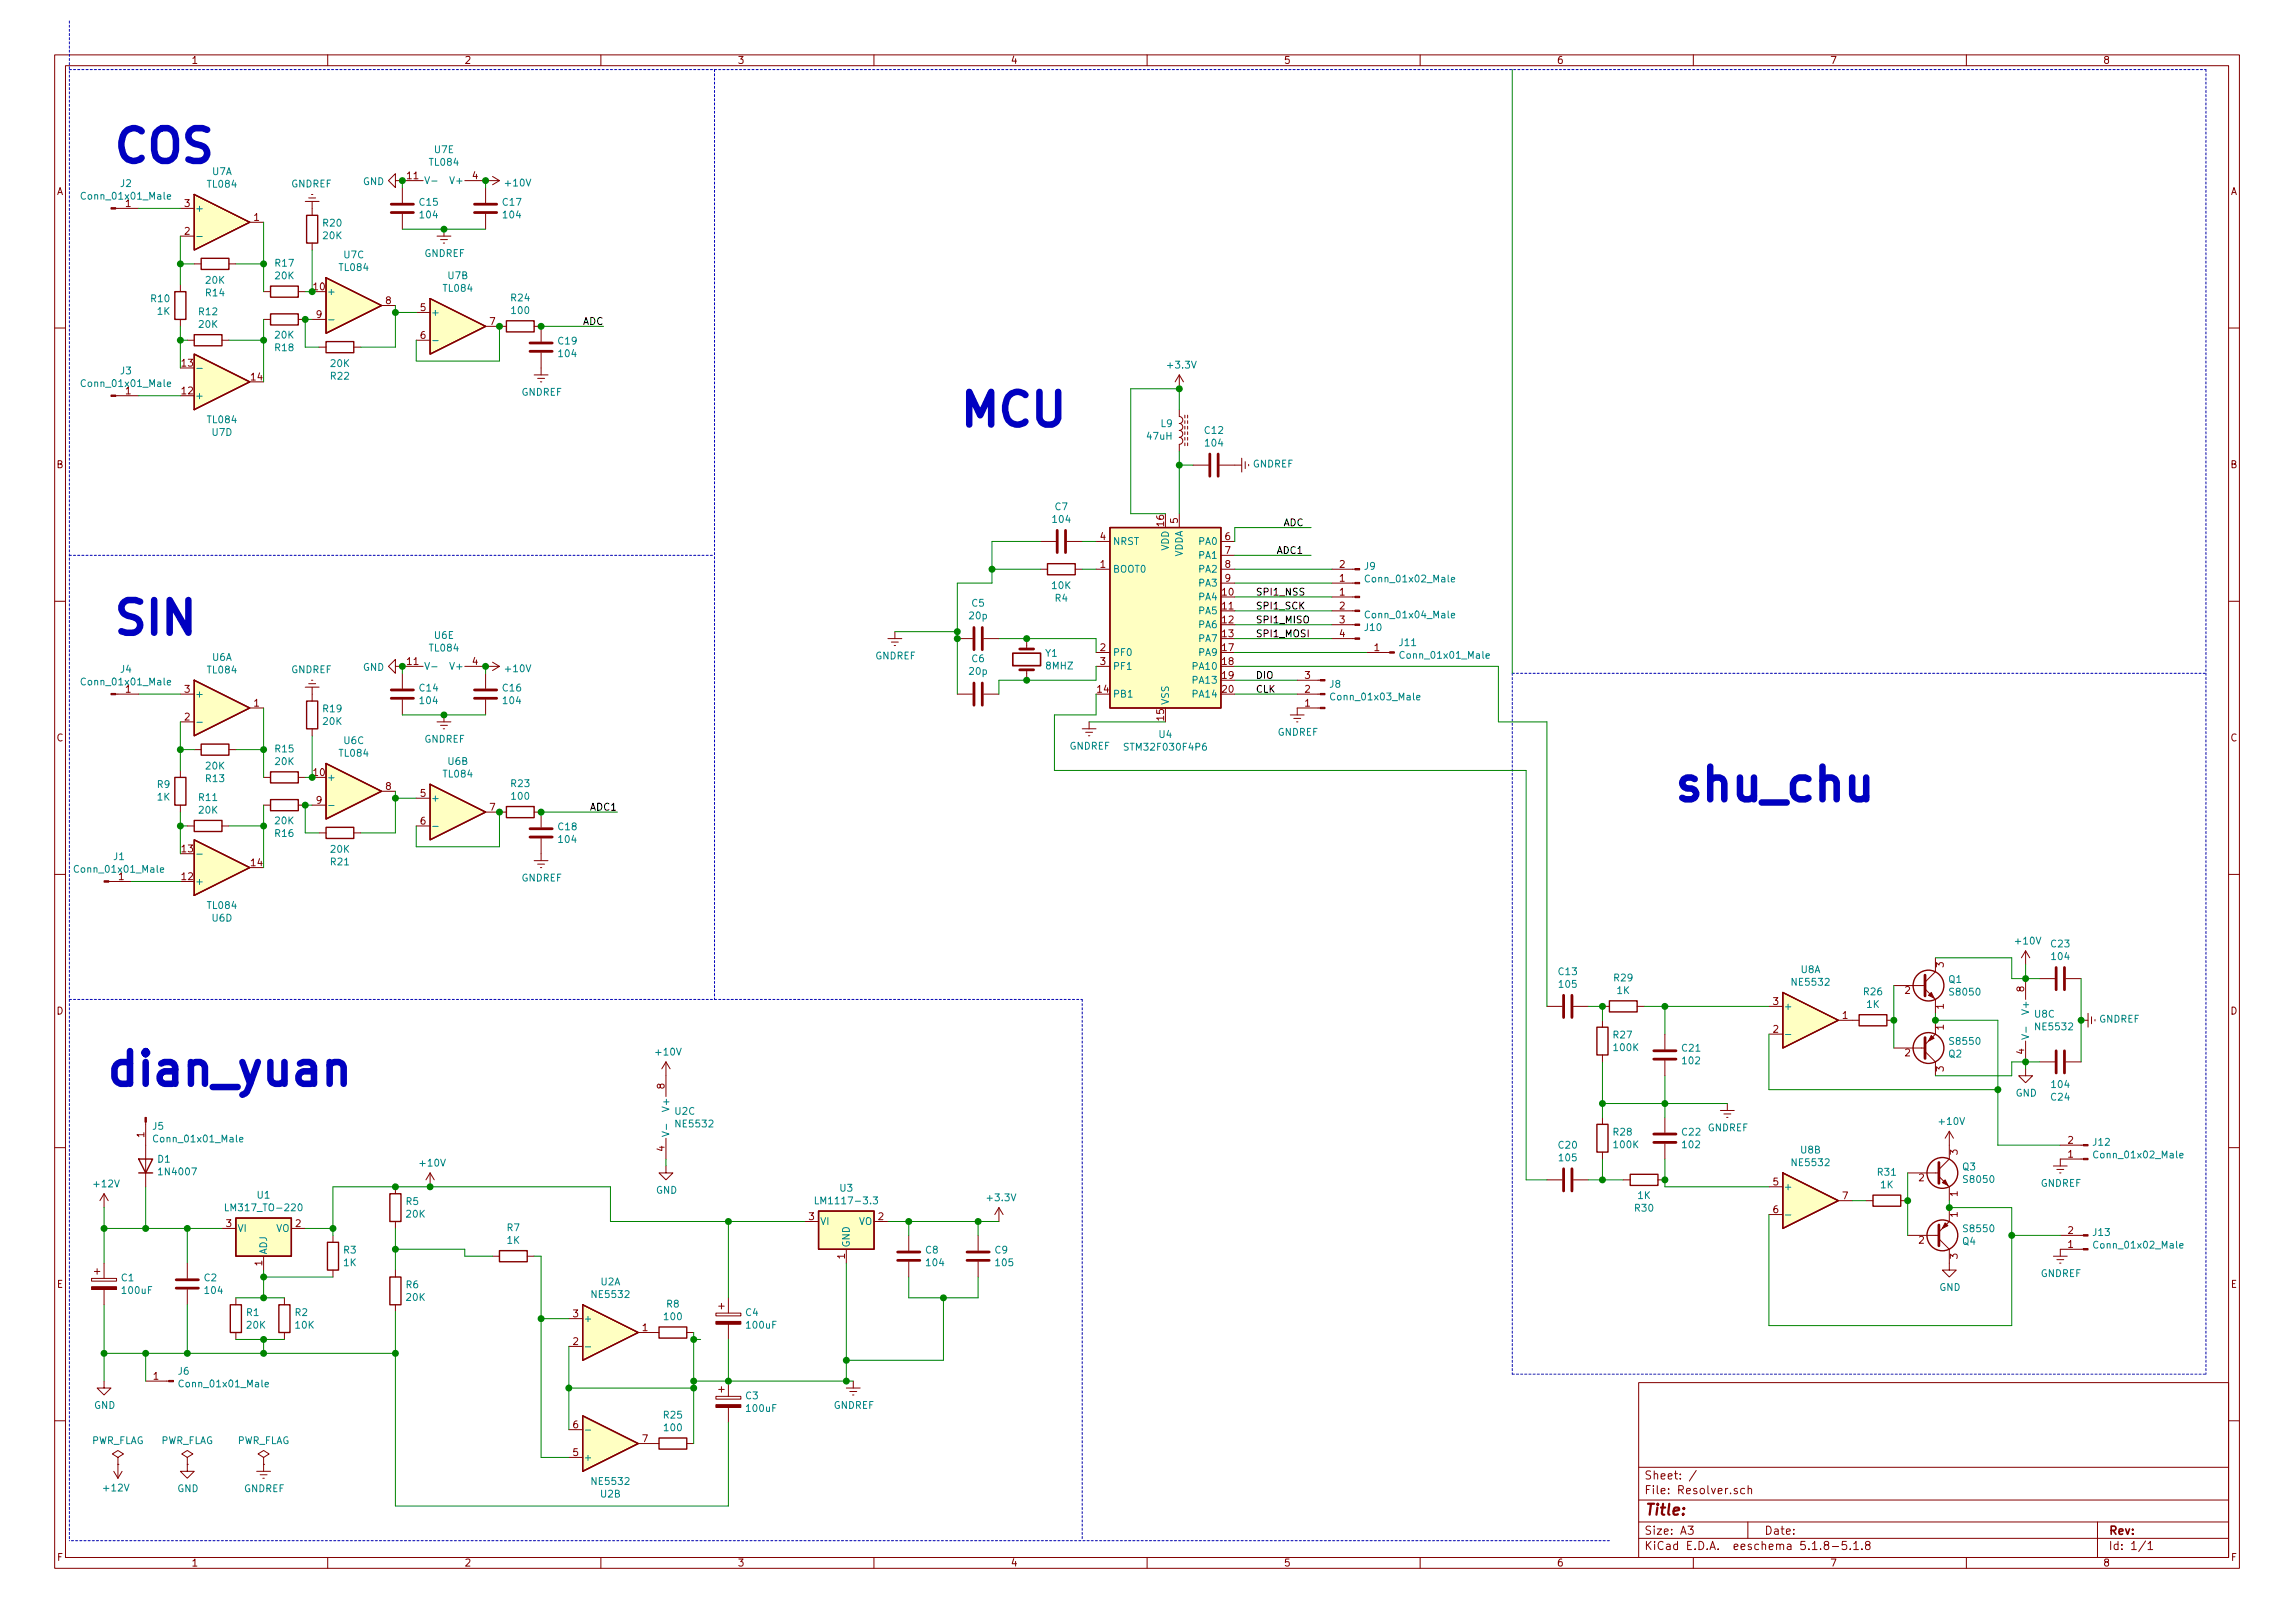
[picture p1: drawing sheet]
<svg xmlns="http://www.w3.org/2000/svg" width="420mm" height="297mm" viewBox="0 0 420 297" stroke-linecap="round" stroke-linejoin="round" font-family="sans-serif">
<defs><g id="words">
<g font-size="8.3" fill="#0000c2">
<text x="20.3" y="29.8">COS</text>
<text x="175.3" y="78">MCU</text>
<text x="20.3" y="116.1">SIN</text>
<text x="306.1" y="146.6">shu_chu</text>
<text x="19" y="198.7">dian_yuan</text>
</g>
<text font-size="2.8" fill="#840000" x="301" y="277.3">Title:</text>
<g font-size="2.1" fill="#840000">
<text x="301" y="273.5">File: Resolver.sch</text>
<text x="301" y="270.8">Sheet: /</text>
<text x="301" y="280.9">Size: A3</text>
<text x="323" y="280.9">Date:</text>
<text x="386" y="280.9">Rev:</text>
<text x="301" y="283.7">KiCad E.D.A. eeschema 5.1.8-5.1.8</text>
<text x="386" y="283.7">Id: 1/1</text>
</g>
<g font-size="1.8" fill="#840000">
<text x="35" y="11.7">1</text>
<text x="85" y="11.7">2</text>
<text x="135" y="11.7">3</text>
<text x="185" y="11.7">4</text>
<text x="235" y="11.7">5</text>
<text x="285" y="11.7">6</text>
<text x="335" y="11.7">7</text>
<text x="385" y="11.7">8</text>
<text x="10.4" y="35.7">A</text>
<text x="74.6" y="32.8">11</text>
<text x="86.5" y="32.8">4</text>
<text x="408.4" y="35.7">A</text>
<text x="23" y="37.9">1</text>
<text x="33.8" y="37.9">3</text>
<text x="46.5" y="40.4">1</text>
<text x="33.8" y="43">2</text>
<text x="57.5" y="53.1">10</text>
<text x="57.9" y="58.2">9</text>
<text x="70.6" y="55.7">8</text>
<text x="77" y="56.9">5</text>
<text x="89.7" y="59.5">7</text>
<text x="77" y="62">6</text>
<text x="33.3" y="67.1">13</text>
<text x="46" y="69.6">14</text>
<text x="23" y="72.2">1</text>
<text x="33.3" y="72.2">12</text>
<text x="10.4" y="85.7">B</text>
<text x="408.4" y="85.7">B</text>
<text x="215.6" y="95.8" transform="rotate(-90 215.6 95.8)">5</text>
<text x="201.4" y="98.8">4</text>
<text x="213.1" y="96.3" transform="rotate(-90 213.1 96.3)">16</text>
<text x="224.3" y="98.8">6</text>
<text x="224.3" y="101.4">7</text>
<text x="201.4" y="103.9">1</text>
<text x="224.3" y="103.9">8</text>
<text x="224.3" y="106.5">9</text>
<text x="245.3" y="106.5">1</text>
<text x="245.3" y="103.9">2</text>
<text x="223.8" y="109">10</text>
<text x="223.8" y="111.5">11</text>
<text x="245.3" y="109">1</text>
<text x="245.3" y="111.5">2</text>
<text x="201.4" y="119.2">2</text>
<text x="223.8" y="114.1">12</text>
<text x="223.8" y="116.6">13</text>
<text x="223.8" y="119.2">17</text>
<text x="245.3" y="114.1">3</text>
<text x="245.3" y="116.6">4</text>
<text x="251.6" y="119.2">1</text>
<text x="74.6" y="121.7">11</text>
<text x="86.5" y="121.7">4</text>
<text x="201.4" y="121.7">3</text>
<text x="223.8" y="121.7">18</text>
<text x="223.8" y="124.2">19</text>
<text x="238.9" y="124.2">3</text>
<text x="23" y="126.8">1</text>
<text x="33.8" y="131.9">2</text>
<text x="33.8" y="126.8">3</text>
<text x="46.5" y="129.3">1</text>
<text x="201" y="126.8">14</text>
<text x="213.1" y="131.8" transform="rotate(-90 213.1 131.8)">15</text>
<text x="223.8" y="126.8">20</text>
<text x="238.9" y="129.3">1</text>
<text x="238.9" y="126.8">2</text>
<text x="10.4" y="135.7">C</text>
<text x="408.4" y="135.7">C</text>
<text x="57.5" y="142">10</text>
<text x="57.9" y="147.1">9</text>
<text x="70.6" y="144.6">8</text>
<text x="77" y="145.8">5</text>
<text x="89.7" y="148.4">7</text>
<text x="33.3" y="156">13</text>
<text x="77" y="150.9">6</text>
<text x="21.7" y="161.1">1</text>
<text x="33.3" y="161.1">12</text>
<text x="46" y="158.5">14</text>
<text x="355.9" y="177" transform="rotate(-90 355.9 177)">3</text>
<text x="10.4" y="185.7">D</text>
<text x="324.6" y="183.9">3</text>
<text x="348.8" y="181.9">2</text>
<text x="355.9" y="184.7" transform="rotate(-90 355.9 184.7)">1</text>
<text x="370.6" y="181.5" transform="rotate(-90 370.6 181.5)">8</text>
<text x="408.4" y="185.7">D</text>
<text x="324.6" y="189">2</text>
<text x="337.3" y="186.5">1</text>
<text x="355.9" y="188.5" transform="rotate(-90 355.9 188.5)">1</text>
<text x="348.8" y="193.3">2</text>
<text x="355.9" y="196.1" transform="rotate(-90 355.9 196.1)">3</text>
<text x="370.6" y="192.9" transform="rotate(-90 370.6 192.9)">4</text>
<text x="121.7" y="199.3" transform="rotate(-90 121.7 199.3)">8</text>
<text x="26.4" y="208.2" transform="rotate(-90 26.4 208.2)">1</text>
<text x="378.6" y="209.3">2</text>
<text x="121.7" y="210.7" transform="rotate(-90 121.7 210.7)">4</text>
<text x="358.4" y="211.3" transform="rotate(-90 358.4 211.3)">3</text>
<text x="378.6" y="211.9">1</text>
<text x="324.6" y="217">5</text>
<text x="337.3" y="219.5">7</text>
<text x="351.3" y="216.2">2</text>
<text x="358.4" y="219" transform="rotate(-90 358.4 219)">1</text>
<text x="41.4" y="224.6">3</text>
<text x="54.1" y="224.6">2</text>
<text x="148.1" y="223.3">3</text>
<text x="160.8" y="223.3">2</text>
<text x="324.6" y="222">6</text>
<text x="351.3" y="227.6">2</text>
<text x="358.4" y="222.8" transform="rotate(-90 358.4 222.8)">1</text>
<text x="378.6" y="225.8">2</text>
<text x="48" y="231.7" transform="rotate(-90 48 231.7)">1</text>
<text x="154.7" y="230.4" transform="rotate(-90 154.7 230.4)">1</text>
<text x="358.4" y="230.4" transform="rotate(-90 358.4 230.4)">3</text>
<text x="378.6" y="228.4">1</text>
<text x="10.4" y="235.7">E</text>
<text x="408.4" y="235.7">E</text>
<text x="104.9" y="241.1">3</text>
<text x="117.6" y="243.6">1</text>
<text x="104.9" y="246.2">2</text>
<text x="28.1" y="252.5">1</text>
<text x="104.9" y="261.4">6</text>
<text x="117.6" y="263.9">7</text>
<text x="104.9" y="266.5">5</text>
<text x="10.5" y="285.7">F</text>
<text x="35" y="286.7">1</text>
<text x="85" y="286.7">2</text>
<text x="135" y="286.7">3</text>
<text x="185" y="286.7">4</text>
<text x="235" y="286.7">5</text>
<text x="285" y="286.7">6</text>
<text x="335" y="286.7">7</text>
<text x="385" y="286.7">8</text>
<text x="408.5" y="285.7">F</text>
</g>
<g font-size="1.8" fill="#008484">
<text x="79.6" y="28">U7E</text>
<text x="22.1" y="34.2">J2</text>
<text x="38.1" y="34.4">TL084</text>
<text x="38.9" y="32">U7A</text>
<text x="53.3" y="34.3">GNDREF</text>
<text x="66.4" y="33.9">GND</text>
<text x="78.7" y="30.3">TL084</text>
<text x="82.8" y="33.7">V+</text>
<text x="92.7" y="34.1">+10V</text>
<text x="15.4" y="36.5">Conn_01x01_Male</text>
<text x="35.7" y="38.8">+</text>
<text x="59.2" y="41.5">R20</text>
<text x="76.9" y="37.7">C15</text>
<text x="77" y="40">104</text>
<text x="92.1" y="37.7">C17</text>
<text x="92.2" y="40">104</text>
<text x="59.2" y="43.8">20K</text>
<text x="63" y="47.3">U7C</text>
<text x="77.7" y="47">GNDREF</text>
<text x="37.7" y="51.9">20K</text>
<text x="50.4" y="48.8">R17</text>
<text x="50.4" y="51.1">20K</text>
<text x="62.2" y="49.6">TL084</text>
<text x="81.3" y="53.4">TL084</text>
<text x="82.1" y="51.1">U7B</text>
<text x="27.7" y="55.3">R10</text>
<text x="28.8" y="57.6">1K</text>
<text x="36.5" y="57.7">R12</text>
<text x="37.7" y="54.2">R14</text>
<text x="59.8" y="54">+</text>
<text x="78.9" y="57.8">+</text>
<text x="93.6" y="55.2">R24</text>
<text x="93.8" y="57.5">100</text>
<text x="36.5" y="60">20K</text>
<text x="50.4" y="64.3">R18</text>
<text x="50.4" y="62">20K</text>
<text x="102.3" y="63.1">C19</text>
<text x="102.4" y="65.4">104</text>
<text x="15.4" y="70.8">Conn_01x01_Male</text>
<text x="22.1" y="68.5">J3</text>
<text x="60.6" y="69.5">R22</text>
<text x="60.6" y="67.2">20K</text>
<text x="213.9" y="67.4">+3.3V</text>
<text x="35.7" y="73.1">+</text>
<text x="38.1" y="77.5">TL084</text>
<text x="95.5" y="72.4">GNDREF</text>
<text x="38.9" y="79.8">U7D</text>
<text x="210.1" y="80.5">47uH</text>
<text x="212.6" y="78.2">L9</text>
<text x="220.6" y="79.4">C12</text>
<text x="220.8" y="81.7">104</text>
<text x="229.3" y="85.6">GNDREF</text>
<text x="192.8" y="95.7">104</text>
<text x="193.2" y="93.4">C7</text>
<text x="203.7" y="99.7">NRST</text>
<text x="214" y="100.8" transform="rotate(-90 214 100.8)">VDD</text>
<text x="219.6" y="99.7">PA0</text>
<text x="192.7" y="107.8">10K</text>
<text x="203.7" y="104.8">BOOT0</text>
<text x="216.5" y="102.1" transform="rotate(-90 216.5 102.1)">VDDA</text>
<text x="219.6" y="102.3">PA1</text>
<text x="219.6" y="104.8">PA2</text>
<text x="219.6" y="107.4">PA3</text>
<text x="249.8" y="104.3">J9</text>
<text x="250.5" y="106.6">Conn_01x02_Male</text>
<text x="177.5" y="113.3">20p</text>
<text x="178" y="111">C5</text>
<text x="193.2" y="110.1">R4</text>
<text x="219.6" y="109.9">PA4</text>
<text x="219.6" y="112.4">PA5</text>
<text x="250.5" y="113.2">Conn_01x04_Male</text>
<text x="78.7" y="119.2">TL084</text>
<text x="79.6" y="116.9">U6E</text>
<text x="219.6" y="115">PA6</text>
<text x="219.6" y="117.5">PA7</text>
<text x="249.9" y="115.5">J10</text>
<text x="256.3" y="118.2">J11</text>
<text x="15.4" y="125.4">Conn_01x01_Male</text>
<text x="22.1" y="123.1">J4</text>
<text x="38.1" y="123.3">TL084</text>
<text x="38.9" y="120.9">U6A</text>
<text x="53.3" y="123.2">GNDREF</text>
<text x="66.4" y="122.8">GND</text>
<text x="82.8" y="122.6">V+</text>
<text x="92.7" y="123">+10V</text>
<text x="160.2" y="120.7">GNDREF</text>
<text x="177.5" y="123.5">20p</text>
<text x="178" y="121.2">C6</text>
<text x="191.4" y="120.2">Y1</text>
<text x="191.5" y="122.5">8MHZ</text>
<text x="203.7" y="120.1">PF0</text>
<text x="203.7" y="122.6">PF1</text>
<text x="218.6" y="122.6">PA10</text>
<text x="218.6" y="125.1">PA13</text>
<text x="219.6" y="120.1">PA9</text>
<text x="243.5" y="125.9">J8</text>
<text x="256.8" y="120.6">Conn_01x01_Male</text>
<text x="35.7" y="127.7">+</text>
<text x="59.2" y="130.4">R19</text>
<text x="76.9" y="126.6">C14</text>
<text x="77" y="128.9">104</text>
<text x="92.1" y="126.6">C16</text>
<text x="92.2" y="128.9">104</text>
<text x="203.7" y="127.7">PB1</text>
<text x="214" y="129.1" transform="rotate(-90 214 129.1)">VSS</text>
<text x="218.6" y="127.7">PA14</text>
<text x="244.1" y="128.2">Conn_01x03_Male</text>
<text x="50.4" y="137.7">R15</text>
<text x="59.2" y="132.7">20K</text>
<text x="63" y="136.2">U6C</text>
<text x="77.7" y="135.9">GNDREF</text>
<text x="195.8" y="137.2">GNDREF</text>
<text x="206.4" y="137.4">STM32F030F4P6</text>
<text x="212.2" y="135.1">U4</text>
<text x="233.9" y="134.7">GNDREF</text>
<text x="37.7" y="143.1">R13</text>
<text x="37.7" y="140.8">20K</text>
<text x="50.4" y="140">20K</text>
<text x="59.8" y="142.9">+</text>
<text x="62.2" y="138.5">TL084</text>
<text x="81.3" y="142.3">TL084</text>
<text x="82.1" y="140">U6B</text>
<text x="28.8" y="144.2">R9</text>
<text x="28.8" y="146.5">1K</text>
<text x="36.5" y="146.6">R11</text>
<text x="36.5" y="148.9">20K</text>
<text x="78.9" y="146.7">+</text>
<text x="93.6" y="144.1">R23</text>
<text x="93.8" y="146.4">100</text>
<text x="50.4" y="153.2">R16</text>
<text x="50.4" y="150.9">20K</text>
<text x="102.3" y="152">C18</text>
<text x="102.4" y="154.3">104</text>
<text x="14.1" y="159.7">Conn_01x01_Male</text>
<text x="20.8" y="157.4">J1</text>
<text x="35.7" y="162">+</text>
<text x="60.6" y="158.4">R21</text>
<text x="60.6" y="156.1">20K</text>
<text x="95.5" y="161.3">GNDREF</text>
<text x="38.1" y="166.4">TL084</text>
<text x="38.9" y="168.7">U6D</text>
<text x="369.1" y="172.9">+10V</text>
<text x="375.6" y="173.4">C23</text>
<text x="285.4" y="178.5">C13</text>
<text x="295.6" y="179.6">R29</text>
<text x="329.7" y="178.1">U8A</text>
<text x="356.8" y="179.9">Q1</text>
<text x="375.7" y="175.7">104</text>
<text x="285.5" y="180.8">105</text>
<text x="296.1" y="181.9">1K</text>
<text x="326.5" y="184.8">+</text>
<text x="328.3" y="180.4">NE5532</text>
<text x="341.3" y="182.2">R26</text>
<text x="341.8" y="184.5">1K</text>
<text x="357.2" y="182.2">S8050</text>
<text x="371.5" y="185.3" transform="rotate(-90 371.5 185.3)">V+</text>
<text x="295.4" y="190.1">R27</text>
<text x="357.2" y="191.2">S8550</text>
<text x="372.5" y="186.2">U8C</text>
<text x="372.8" y="188.6">NE5532</text>
<text x="384.3" y="187.2">GNDREF</text>
<text x="120.2" y="193.2">+10V</text>
<text x="295.6" y="192.4">100K</text>
<text x="308" y="192.5">C21</text>
<text x="308.1" y="194.8">102</text>
<text x="356.8" y="193.5">Q2</text>
<text x="122.6" y="203" transform="rotate(-90 122.6 203)">V+</text>
<text x="369" y="200.7">GND</text>
<text x="375.6" y="201.4">C24</text>
<text x="375.7" y="199.1">104</text>
<text x="28" y="206.8">J5</text>
<text x="28.6" y="209.1">Conn_01x01_Male</text>
<text x="123.6" y="204">U2C</text>
<text x="123.9" y="206.3">NE5532</text>
<text x="295.4" y="207.8">R28</text>
<text x="308" y="207.8">C22</text>
<text x="312.6" y="207">GNDREF</text>
<text x="355.2" y="205.9">+10V</text>
<text x="383.3" y="209.7">J12</text>
<text x="28.9" y="212.8">D1</text>
<text x="29.4" y="215.1">1N4007</text>
<text x="77" y="213.5">+10V</text>
<text x="285.4" y="210.2">C20</text>
<text x="285.5" y="212.5">105</text>
<text x="295.6" y="210.1">100K</text>
<text x="308.1" y="210.1">102</text>
<text x="328.3" y="213.4">NE5532</text>
<text x="329.7" y="211.1">U8B</text>
<text x="343.8" y="215.2">R31</text>
<text x="359.3" y="214.2">Q3</text>
<text x="383.8" y="212">Conn_01x02_Male</text>
<text x="17.3" y="217.3">+12V</text>
<text x="42" y="221.7">LM317_TO-220</text>
<text x="47.1" y="219.4">U1</text>
<text x="74.4" y="220.5">R5</text>
<text x="120.1" y="218.5">GND</text>
<text x="150.2" y="220.4">LM1117-3.3</text>
<text x="153.8" y="218.1">U3</text>
<text x="180.9" y="219.8">+3.3V</text>
<text x="299.4" y="221.8">R30</text>
<text x="299.9" y="219.4">1K</text>
<text x="326.5" y="217.8">+</text>
<text x="344.3" y="217.5">1K</text>
<text x="359.7" y="216.5">S8050</text>
<text x="373.6" y="217.2">GNDREF</text>
<text x="43.4" y="225.5">VI</text>
<text x="50.5" y="225.5">VO</text>
<text x="74.4" y="222.8">20K</text>
<text x="92.9" y="225.3">R7</text>
<text x="92.9" y="227.6">1K</text>
<text x="150.1" y="224.2">VI</text>
<text x="157.2" y="224.2">VO</text>
<text x="359.3" y="227.8">Q4</text>
<text x="359.7" y="225.5">S8550</text>
<text x="383.3" y="226.2">J13</text>
<text x="48.9" y="229.7" transform="rotate(-90 48.9 229.7)">ADJ</text>
<text x="62.9" y="229.4">R3</text>
<text x="62.9" y="231.7">1K</text>
<text x="155.6" y="228.4" transform="rotate(-90 155.6 228.4)">GND</text>
<text x="169.5" y="229.4">C8</text>
<text x="169.7" y="231.7">104</text>
<text x="182.2" y="229.4">C9</text>
<text x="182.4" y="231.7">105</text>
<text x="373.6" y="233.7">GNDREF</text>
<text x="383.8" y="228.5">Conn_01x02_Male</text>
<text x="22.3" y="234.5">C1</text>
<text x="22.5" y="236.8">100uF</text>
<text x="37.4" y="234.5">C2</text>
<text x="37.6" y="236.8">104</text>
<text x="74.4" y="235.8">R6</text>
<text x="74.4" y="238.1">20K</text>
<text x="108.6" y="237.6">NE5532</text>
<text x="110" y="235.2">U2A</text>
<text x="122.1" y="239.3">R8</text>
<text x="355" y="236.3">GND</text>
<text x="45.2" y="240.9">R1</text>
<text x="45.2" y="243.2">20K</text>
<text x="54.1" y="240.9">R2</text>
<text x="54.1" y="243.2">10K</text>
<text x="106.8" y="242">+</text>
<text x="121.7" y="241.6">100</text>
<text x="136.6" y="240.9">C4</text>
<text x="136.8" y="243.2">100uF</text>
<text x="32.7" y="251.6">J6</text>
<text x="17.2" y="257.8">GND</text>
<text x="33.3" y="253.9">Conn_01x01_Male</text>
<text x="136.6" y="256.1">C3</text>
<text x="152.6" y="257.8">GNDREF</text>
<text x="121.6" y="259.6">R25</text>
<text x="121.7" y="261.9">100</text>
<text x="136.8" y="258.4">100uF</text>
<text x="16.6" y="264.3">PWR_FLAG</text>
<text x="29.3" y="264.3">PWR_FLAG</text>
<text x="43.3" y="264.3">PWR_FLAG</text>
<text x="106.8" y="267.4">+</text>
<text x="19.1" y="273">+12V</text>
<text x="32.5" y="273.1">GND</text>
<text x="44.7" y="273.1">GNDREF</text>
<text x="108.6" y="271.8">NE5532</text>
<text x="110" y="274.1">U2B</text>
</g>
<g font-size="1.8">
<text x="106.7" y="59.5">ADC</text>
<text x="233.7" y="101.4">ADC1</text>
<text x="234.9" y="96.3">ADC</text>
<text x="229.9" y="111.5">SPI1_SCK</text>
<text x="229.9" y="109">SPI1_NSS</text>
<text x="229.9" y="114.1">SPI1_MISO</text>
<text x="229.9" y="116.6">SPI1_MOSI</text>
<text x="229.9" y="124.2">DIO</text>
<text x="229.9" y="126.8">CLK</text>
<text x="107.9" y="148.4">ADC1</text>
</g>
</g></defs>
<g fill="none" stroke="#840000" stroke-width=".18">
<path d="M10 10h400v277h-400zM12 12h396v273.1h-396zM60 10v2M110 10v2M160 10v2M210 10v2M260 10v2M310 10v2M360 10v2M21.2 38.1h4.2M33 38.1h2.6M55.9 36.9h2.5"/>
<path d="M56.5 36.2h1.3M57 35.6h.3M57.1 36.9v2.5M72.4 33.1v-1.3l-1.3 1.3 1.3 1.2v-1.2h5.1M73.7 34.3v2.8M73.7 39.2v2.7M85.1 33.1h6.3M88.9 34.3v2.8M88.9 39.2v2.7M90.2 32.3l1.2 .8M91.4 33.1l-1.2 .7M33 52.1v1.3"/>
<path d="M33 58.5v1.2M33 43.2h2.6M35.6 48.3h1.2M41.9 48.3h1.3M45.7 40.7h2.6M48.3 58.5h1.2M48.3 53.4h1.2M54.6 58.5h1.3M54.6 53.4h1.3M57.1 44.5v1.3M57.1 58.5h2.6M69.8 55.9h2.6"/>
<path d="M76.2 57.2h2.5M80 43.2h2.5M80.6 43.9h1.3M81.2 44.5h.2M81.3 41.9v1.3M88.9 59.7h3.8M97.8 59.7h1.3v2.8M10 60h2M21.2 72.4h4.2M34.3 62.3h1.3M40.6 62.3h1.3M58.4 63.5h1.3"/>
<path d="M64.8 63.5h1.2M76.2 62.3h2.5M97.8 68.6h2.5M98.4 69.3h1.3M98.9 69.9h.3M99.1 64.6v4M215.9 75v1.2a.63 .63 0 0 1 .6 .7 .63 .63 0 0 1-.6 .6 .63 .63 0 0 1 .6 .6 .63 .63 0 0 1-.6 .7 .63 .63 0 0 1 .6 .6 .63 .63 0 0 1-.6 .6 .63 .63 0 0 1 .6 .7 .63 .63 0 0 1-.6 .6v1.3M215.9 68.6v2.6M215.9 68.6l-.8 1.3M215.9 68.6l.8 1.3M216.9 76v.5M216.9 77v.5"/>
<path d="M216.9 78v.5M216.9 79v.5M217.4 76v.5M217.4 77v.5M217.4 78v.5M217.4 79v.5M408 60h2M190.5 99.1h2.8M195.3 99.1h2.8M200.7 99.1h2.5M215.9 94v2.6M216.9 80v.6"/>
<path d="M216.9 81.1v.5M217.4 80v.6M217.4 81.1v.5M218.4 85.1h2.8M223.3 85.1h4M223.5 99.1h2.6M227.3 83.9v2.5M228 84.5v1.3M228.6 85v.3M10 110h2M162.6 116.9h2.5M163.2 117.5h1.3"/>
<path d="M163.7 118.1h.3M163.8 115.6v1.3M175.3 116.9h2.8M180.1 116.9h2.8M188 116.9v1.9M190.5 104.2h1.3M196.8 104.2h1.3M200.7 104.2h2.5M200.7 119.4h2.5M223.5 104.2h2.6M223.5 101.6h2.6M223.5 106.7h2.6"/>
<path d="M243.8 104.2h4.3M243.8 106.7h4.3M243.8 116.9h4.3M243.8 114.3h4.3M243.8 111.8h4.3M243.8 109.3h4.3M250.2 119.4h4.2M408 110h2M21.2 127h4.2M33 132.1h2.6M33 127h2.6M35.6 137.2h1.2"/>
<path d="M41.9 137.2h1.3M45.7 129.6h2.6M55.9 125.8h2.5M56.5 125.1h1.3M57 124.5h.3M57.1 125.8v2.5M57.1 133.4v1.3M72.4 122v-1.3l-1.3 1.3 1.3 1.2v-1.2h5.1M73.7 123.2v2.8M73.7 128.1v2.7M80 132.1h2.5M80.6 132.8h1.3"/>
<path d="M81.2 133.4h.2M81.3 130.8v1.3M85.1 122h6.3M88.9 123.2v2.8M88.9 128.1v2.7M90.2 121.2l1.2 .8M91.4 122l-1.2 .7M175.3 127h2.8M180.1 127h2.8M188 122.6v1.9M198.1 133.4h2.6M198.8 134h1.2"/>
<path d="M199.3 134.7h.2M199.4 132.1v1.3M200.7 122h2.5M236.2 130.8h2.6M236.9 131.5h1.2M237.4 132.1h.2M237.5 124.5h4.2M237.5 127h4.2M241.7 129.6h-4.2v1.2M33 141v1.3M33 147.4v1.2M34.3 151.2h1.3"/>
<path d="M40.6 151.2h1.3M48.3 147.4h1.2M48.3 142.3h1.2M54.6 147.4h1.3M54.6 142.3h1.3M57.1 147.4h2.6M58.4 152.4h1.3M64.8 152.4h1.2M69.8 144.8h2.6M76.2 146.1h2.5M76.2 151.2h2.5M88.9 148.6h3.8"/>
<path d="M97.8 148.6h1.3v2.8M97.8 157.5h2.5M98.4 158.2h1.3M98.9 158.8h.3M99.1 153.5v4M10 160h2M19.9 161.3h4.2M354.3 175.3v2.5l-1.9 1.9M370.8 174l-.7 1.3M370.8 174v2.6M370.8 179.1v3.8M370.8 174l.8 1.3"/>
<path d="M373.4 179.1h2.8M378.2 179.1h2.8M408 160h2M121.9 194.3l-.7 1.3M121.9 194.3v6.4M121.9 194.3l.8 1.3M283.2 184.2h2.8M288 184.2h2.8M293.4 184.2h1.2M293.4 186.7v1.3M293.4 193.1v1.2M299.7 184.2h1.3"/>
<path d="M304.8 189.3v2.8M304.8 194.1v2.8M323.8 184.2h2.6M323.8 189.3h2.6M336.5 186.7h3.9M345.4 186.7h1.3M346.7 180.4h5.7M346.7 191.8h5.7M352.4 181l1.9 1.9v2.6M352.4 192.4l1.9 1.9v2.6M354.3 186.7v2.6l-1.9 1.9M370.8 195.6v1.3h1.3l-1.3 1.3-1.2-1.3h1.2"/>
<path d="M370.8 190.5v3.8M373.4 194.3h2.8M378.2 194.3h2.8M381 186.7h1.3M382.3 185.5v2.5M382.9 186.1v1.3M383.5 186.6v.3M10 210h2M19 218.5v2.5M19 218.5l-.7 1.2M19 218.5l.8 1.2M26.7 205.4v11.8"/>
<path d="M72.4 217.2v1.3M78.7 214.7l-.7 1.2M78.7 214.7v2.5M78.7 214.7l.8 1.2M121.9 213.4v1.3h1.3l-1.3 1.2-1.3-1.2h1.3M121.9 208.3v3.8M283.2 215.9h2.8M288 215.9h2.8M293.4 204.5v1.3M293.4 210.9v1.2M297.2 215.9h1.2M303.5 215.9h1.3"/>
<path d="M304.8 204.5v2.8M304.8 209.3v2.8M315 203.2h2.5M315.6 203.9h1.3M316.1 204.5h.3M316.2 202v1.2M323.8 217.2h2.6M336.5 219.7h2.6M341.6 219.7h1.3M348 219.7h1.2M349.2 214.7h5.8M355 215.3l1.9 1.9v2.5"/>
<path d="M356.9 207v5.1l-1.9 1.9M356.9 207l-.8 1.3M356.9 207l.7 1.3M375.9 213.4h2.6M376.6 214h1.2M377.1 214.7h.2M377.2 209.6h4.2M381.4 212.1h-4.2v1.3M408 210h2M16.8 234h4.5v.5h-4.5zM17.3 232.7h1M17.8 232.2v1"/>
<path d="M19 231.2v2.8M19 236v2.8M34.3 231.2v2.8M34.3 236v2.8M40.6 224.8h2.6M43.2 237.5v1.3M48.3 229.9v2.5M52.1 237.5v1.3M53.3 224.8h2.6M61 226.1v1.3M61 232.4v1.3M72.4 223.6v1.2"/>
<path d="M72.4 232.4v1.3M72.4 238.8v1.3M90.2 229.9h1.2M96.5 229.9h1.3M131.6 239.1h1M132.1 238.5v1.1M133.3 237.5v2.8M147.3 223.6h2.6M154.9 228.6v2.6M160 223.6h2.6M166.4 226.1v2.8M166.4 230.9v2.8"/>
<path d="M179.1 226.1v2.8M179.1 230.9v2.8M182.9 221l-.8 1.3M182.9 221v2.6M182.9 221l.7 1.3M323.8 222.3h2.6M349.2 226.1h5.8M355 226.7l1.9 1.9v3.8h1.2l-1.2 1.3-1.3-1.3h1.3M356.9 221v2.6l-1.9 1.9M375.9 229.9h2.6M376.6 230.5h1.2M377.1 231.2h.2"/>
<path d="M377.2 226.1h4.2M381.4 228.6h-4.2v1.3M19 252.8v1.2h1.3l-1.3 1.3-1.2-1.3h1.2M26.7 252.8h4.2M43.2 243.9v1.2M52.1 243.9v1.2M104.1 246.4h2.6M104.1 241.3h2.6M116.8 243.9h3.8M125.7 243.9h1.3M131.1 255.6h4.5v.5h-4.5zM131.1 240.3h4.5v.5h-4.5z"/>
<path d="M131.6 254.3h1M132.1 253.8v1M133.3 242.4v2.7M133.3 252.8v2.8M133.3 257.6v2.8M154.9 254h2.6M155.6 254.7h1.2M156.1 255.3h.2M156.2 252.8v1.2M300 253h108v32.1h-108zM10 260h2M20.8 269.3l.8 1.2"/>
<path d="M21.6 266.7l1-.6-1-.6-1 .6 1 .6v1.3M21.6 268h.1M21.6 268v2.5M22.4 269.3l-.8 1.2M34.3 266.7l1-.6-1-.6-1 .6 1 .6v1.3M34.3 268h.1M34.3 268v1.3h1.3l-1.3 1.2-1.3-1.2h1.3M47 269.3h2.5M47.6 269.9h1.3M48.1 270.5h.3M48.3 266.7l1-.6-1-.6-1.1 .6 1.1 .6v1.3M48.3 268h.1"/>
<path d="M48.3 268v1.3M104.1 266.7h2.6M104.1 261.7h2.6M116.8 264.2h3.8M125.7 264.2h1.3M300 278.5h108M300 274.5h108M300 268.5h108M309 279.3h1l-.5 .6 .4 .1v.7l-.2 .1-.7-.1M310.5 269.1l-1.2 2M319.4 272.5l-.4-.1-.3 .3v.6l.3 .1 .4-.1M320 278.5v3"/>
<path d="M320 272.5l.2-.1 .4 .1 .1 .9M320 271.9v1.5M384 278.5v6.6M408 260h2M60 285.1v1.9M110 285.1v1.9M160 285.1v1.9M210 285.1v1.9M260 285.1v1.9M300 281.5h108M310 285.1v1.9M335.5 283h1.1"/>
<path d="M338 282.1h-.7l-.1 .7 .2-.1h.5l.2 .3-.1 .5-.2 .1-.6-.1M338.7 283.5v.1M339.4 282.5l.4-.4v1.5M339.4 283.6h.8M340.9 283.5v.1M341.8 282.7l-.2-.1v-.3l.2-.2 .4 .1 .2 .2-.2 .3-.5 .1-.2 .2 .1 .5 .2 .1 .4-.1 .2-.2v-.3l-.3-.3M360 285.1v1.9M392.8 282l-1.3 2M393.2 282.5l.5-.4v1.5M393.2 283.6h.9"/>
</g>
<g fill="none" stroke="#008484" stroke-width=".18">
<path d="M30.6 36l.6-.1v-.2l-.4-.1-.2 .2 .1 .6h.5M77.8 32.3l.4 1.3 .4-1.3M79 33.1h1M36 43.3h1M60.2 58.5h1M30.6 70.3l.6-.1v-.2l-.4-.1-.2 .2 .1 .6h.5M36 67.4h1M79.2 62.3h1M265.7 112.7l.6-.1v-.3h-.4l-.2 .1 .1 .6h.5M265.7 106.1l.6-.1v-.3h-.4l-.2 .2 .1 .6h.5M30.6 124.9l.6-.1v-.2l-.4-.1-.2 .2 .1 .6h.5M36 132.2h1"/>
<path d="M77.8 121.2l.4 1.3 .4-1.3M79 122h1M206.6 136.1l-.5-.1-.2 .2v.3l.5 .3 .2 .3-.3 .2-.5-.1M259.4 127.7l.6-.1-.1-.3h-.4l-.1 .1v.7h.5M272.1 120.1l.6-.1-.1-.3-.4-.1-.1 .2v.6h.5M29.4 159.2l.6-.1-.1-.2-.4-.1-.1 .2v.6h.5M36 156.3h1M60.2 147.4h1M79.2 151.2h1M326.9 189.3h1M370.1 189.3l1.3 .5-1.3 .4M370.9 188v.9"/>
<path d="M43.9 208.6l.6-.1-.1-.3h-.4l-.1 .1v.7h.5M121.2 207.1l1.3 .5-1.3 .4M122 205.8v.9M149.3 219.1v1.2h.6M159.9 219.1h.8l-.5 .4 .4 .2 .1 .4-.3 .2-.5-.1M399.1 211.5l.6-.1-.1-.3h-.4l-.1 .2v.6h.5M41.3 220.3v1.3h.6M54.7 220.5l.2-.2a.67 .67 0 0 1 .4 .7 .67 .67 0 0 1-.4 .6l-.3-.5zM326.9 222.4h1M399.1 228l.6-.1-.1-.3h-.4l-.1 .2v.6h.5M48.5 253.4l.6-.1v-.3h-.4l-.2 .2 .1 .6h.5M107.2 246.5h1"/>
<path d="M107.2 261.7h1"/>
</g>
<g fill="none" stroke="#840000" stroke-width=".51">
<path d="M71.6 38.9h4.1M71.6 37.4h4.1M86.9 38.9h4M86.9 37.4h4M97 64.3h4.1M97 62.8h4.1M193.5 97.1v4M195.1 97.1v4M221.5 83.1v4.1M223 83.1v4.1M178.3 114.8v4.1M179.8 114.8v4.1"/>
<path d="M186.7 118.8h2.5M71.6 127.8h4.1M71.6 126.3h4.1M86.9 127.8h4M86.9 126.3h4M178.3 125v4.1M179.8 125v4.1M186.7 122.6h2.5M97 153.2h4.1M97 151.7h4.1M352.4 178.5v3.8M376.4 177.1v4"/>
<path d="M378 177.1v4M286.3 182.2v4M287.8 182.2v4M302.8 192.3h4M302.8 193.8h4M376.4 192.3v4.1M378 192.3v4.1M286.3 213.9v4.1M287.8 213.9v4.1M302.8 209.1h4M302.8 207.6h4M355 212.8v3.8"/>
<path d="M32.3 235.7h4M32.3 234.2h4M164.3 230.7h4.1M164.3 229.1h4.1M177 230.7h4.1M177 229.1h4.1"/>
</g>
<g fill="#ffffc2" stroke="#ffffc2" stroke-width=".18">
<path d="M149.9 221.7h10.1v6.9h-10.1z"/>
<path d="M35.6 64.8l10.1 5.1-10.1 5.1z"/>
<path d="M59.7 50.8l10.1 5.1-10.1 5.1z"/>
<path d="M43.2 222.9h10.1v7h-10.1z"/>
<path d="M78.7 54.6l10.2 5.1-10.2 5.1z"/>
<path d="M106.7 238.8l10.1 5.1-10.1 5.1z"/>
<path d="M106.7 259.1l10.1 5.1-10.1 5.1z"/>
<path d="M203.2 96.6h20.3v33h-20.3z"/>
<path d="M35.6 35.6l10.1 5.1-10.1 5.1z"/>
<path d="M35.6 124.5l10.1 5.1-10.1 5.1z"/>
<path d="M326.4 214.7l10.1 5-10.1 5.1z"/>
<path d="M326.4 181.6l10.1 5.1-10.1 5.1z"/>
<path d="M78.7 143.5l10.2 5.1-10.2 5.1z"/>
<path d="M59.7 139.7l10.1 5.1-10.1 5.1z"/>
<path d="M35.6 153.7l10.1 5.1-10.1 5.1z"/>
</g>
<g fill="none" stroke="#840000" stroke-width=".25">
<path d="M35.6 35.6l10.1 5.1-10.1 5.1zM56.1 39.4h2.1v5.1h-2.1zM32 53.4h2v5.1h-2zM36.8 47.3h5.1v2h-5.1zM49.5 57.4h5.1v2.1h-5.1zM49.5 52.4h5.1v2h-5.1zM59.7 50.8l10.1 5.1-10.1 5.1zM78.7 54.6l10.2 5.1-10.2 5.1zM92.7 58.7h5.1v2h-5.1zM35.6 61.3h5v2h-5zM35.6 64.8l10.1 5.1-10.1 5.1zM59.7 62.5h5.1v2.1h-5.1z"/>
<path d="M203.2 96.6h20.3v33h-20.3zM191.8 103.2h5v2h-5zM35.6 124.5l10.1 5.1-10.1 5.1zM36.8 136.2h5.1v2h-5.1zM56.1 128.3h2.1v5.1h-2.1zM59.7 139.7l10.1 5.1-10.1 5.1zM32 142.3h2v5.1h-2zM35.6 150.2h5v2h-5zM35.6 153.7l10.1 5.1-10.1 5.1zM49.5 141.3h5.1v2h-5.1zM49.5 146.3h5.1v2.1h-5.1zM59.7 151.4h5.1v2.1h-5.1z"/>
<path d="M78.7 143.5l10.2 5.1-10.2 5.1zM92.7 147.6h5.1v2h-5.1zM292.4 188h2v5.1h-2zM294.6 183.2h5.1v2h-5.1zM326.4 181.6l10.1 5.1-10.1 5.1zM340.4 185.7h5v2h-5zM25.4 212.1h2.5l-1.2 2.6zM25.4 214.7h2.5M71.4 218.5h2v5.1h-2zM292.4 205.8h2v5.1h-2zM298.4 214.9h5.1v2.1h-5.1zM326.4 214.7l10.1 5-10.1 5.1z"/>
<path d="M342.9 218.7h5.1v2.1h-5.1zM42.2 238.8h2v5.1h-2zM43.2 222.9h10.1v7h-10.1zM51.1 238.8h2v5.1h-2zM59.9 227.4h2.1v5h-2.1zM71.4 233.7h2v5.1h-2zM91.4 228.9h5.1v2h-5.1zM106.7 238.8l10.1 5.1-10.1 5.1zM149.9 221.7h10.1v6.9h-10.1zM106.7 259.1l10.1 5.1-10.1 5.1zM120.6 242.9h5.1v2h-5.1zM120.6 263.2h5.1v2h-5.1z"/>
<circle cx="353.1" cy="180.4" r="2.82"/>
<circle cx="353.1" cy="191.8" r="2.82"/>
<circle cx="355.6" cy="214.7" r="2.82"/>
<circle cx="355.6" cy="226.1" r="2.82"/>
</g>
<g fill="#840000" stroke="#840000" stroke-width=".18">
<path d="M131.1 257.1h4.5v.5h-4.5z"/>
<path d="M131.1 241.8h4.5v.6h-4.5z"/>
<path d="M16.8 235.5h4.5v.5h-4.5z"/>
<path d="M20.3 38h.9v.3h-.9z"/>
<path d="M20.3 72.3h.9v.3h-.9z"/>
<path d="M20.3 126.9h.9v.3h-.9z"/>
<path d="M19 161.2h.9v.3h-.9z"/>
<path d="M26.5 204.5h.3v.9h-.3z"/>
<path d="M30.9 252.6h.8v.3h-.8z"/>
<path d="M248.1 116.7h.8v.3h-.8z"/>
<path d="M248.1 114.2h.8v.3h-.8z"/>
<path d="M248.1 111.7h.8v.2h-.8z"/>
<path d="M248.1 109.1h.8v.3h-.8z"/>
<path d="M241.7 124.4h.9v.2h-.9z"/>
<path d="M241.7 126.9h.9v.3h-.9z"/>
<path d="M241.7 129.4h.9v.3h-.9z"/>
<path d="M254.4 119.3h.9v.2h-.9z"/>
<path d="M248.1 104h.8v.3h-.8z"/>
<path d="M248.1 106.6h.8v.2h-.8z"/>
<path d="M381.4 209.5h.9v.2h-.9z"/>
<path d="M381.4 212h.9v.3h-.9z"/>
<path d="M381.4 226h.9v.2h-.9z"/>
<path d="M381.4 228.5h.9v.3h-.9z"/>
<path d="M356.1 223.8l.5 .5-1 .5z"/>
<path d="M355.6 216.4l.5-.5 .5 1.1z"/>
<path d="M353.1 182.2l.5-.6 .5 1.1z"/>
<path d="M353.6 189.5l.5 .5-1 .5z"/>
</g>
<g fill="#840000" stroke="#840000" stroke-width=".51">
<path d="M355 224.2v3.8z"/>
<path d="M352.4 189.9v3.8z"/>
</g>
<path d="M185.4 119.5h5.1v2.3h-5.1z" fill="none" stroke="#840000" stroke-width=".3"/>
<path d="M12.7 12.7h391.2M12.7 3.8v278.2M130.8 12.7v170.2M403.9 12.7v238.8M12.7 101.6h118.1M276.9 123.2h127M276.9 123.2v128.3M12.7 182.9h185.4M198.1 182.9v99.1M276.9 251.5h127M294.6 282h-281.9" fill="none" stroke="#0000c2" stroke-width=".18" stroke-dasharray=".4 .4"/>
<g fill="none" stroke="#008400" stroke-width=".18">
<path d="M276.9 12.7v110.5M25.4 38.1h7.6M73.7 33.1v1.2M88.9 33.1v1.2M33 48.3h2.6M33 43.2v8.9M33 59.7v7.6M43.2 48.3h5.1M48.3 40.7v12.7M48.3 58.5v11.4M57.1 58.5h-1.2v5h2.5M57.1 45.8v7.6h-1.2"/>
<path d="M72.4 55.9v7.6h-6.4M72.4 57.2h3.8M73.7 41.9h15.2M91.4 59.7v6.4h-15.2v-3.8M99.1 59.7h11.4M25.4 72.4h7.6M33 62.3h1.3M41.9 62.3h6.4M215.9 75v-3.8h-8.9v22.8h6.4M190.5 99.1h-8.9v7.6h-6.3v20.3M198.1 99.1h2.6M215.9 85.1h2.5"/>
<path d="M215.9 82.6v11.4M240 96.6h-13.9v2.5M163.8 115.6h11.5M181.6 104.2h8.9M182.9 116.9h17.8v2.5M198.1 104.2h2.6M226.1 104.2h17.7M226.1 106.7h17.7M226.1 116.9h17.7M226.1 101.6h13.9M226.1 109.3h17.7M226.1 119.4h24.1"/>
<path d="M226.1 114.3h17.7M226.1 111.8h17.7M25.4 127h7.6M33 132.1v8.9M33 137.2h2.6M43.2 137.2h5.1M48.3 129.6v12.7M57.1 134.7v7.6h-1.2M73.7 130.8h15.2M73.7 122v1.2M88.9 122v1.2M199.4 132.1h14"/>
<path d="M200.7 127v3.8h-7.7v10.2h86.4v74.9h3.8M200.7 122v2.5h-17.8v2.5M226.1 122h48.2v10.1h8.9v52.1M226.1 124.5h11.4M226.1 127h11.4M33 148.6v7.6M33 151.2h1.3M41.9 151.2h6.4M48.3 147.4v11.4M57.1 147.4h-1.2v5h2.5M72.4 144.8v7.6h-6.4M72.4 146.1h3.8"/>
<path d="M91.4 148.6v6.4h-15.2v-3.8M99.1 148.6h13.9M24.1 161.3h8.9M354.3 175.3h14v3.8h5.1M370.8 176.6v2.5M381 179.1v15.2M290.8 184.2h2.6v2.5M293.4 194.3v10.2M301 184.2h22.8M304.8 184.2v5.1M304.8 196.9v7.6M323.8 189.3v10.1h42"/>
<path d="M346.7 180.4v11.4M354.3 185.5v1.2h11.5v22.9h11.4M370.8 194.3v1.3M373.4 194.3h-5.1v2.6h-14M26.7 217.2v7.6M121.9 212.1v1.3M290.8 215.9h6.4M293.4 202h22.8M293.4 212.1v3.8M304.8 212.1v5.1h19M339.1 219.7h2.5M349.2 214.7v11.4"/>
<path d="M356.9 219.7v1.3h11.4v21.6h-44.5v-20.3M19 221v10.2M19 238.8v14M19 224.8h21.6M34.3 224.8v6.4M34.3 238.8v8.9M43.2 237.5h8.9M48.3 232.4v5.1M48.3 233.7h12.7M55.9 224.8h5.1M72.4 224.8v7.6M72.4 228.6h12.7v1.3h5.1"/>
<path d="M97.8 229.9h1.3v36.8h5M133.3 223.6v13.9M147.3 223.6h-35.5v-6.4h-50.8v8.9M154.9 231.2v21.6M162.6 223.6h20.3M166.4 233.7v3.8h12.7v-3.8M166.4 223.6v2.5M172.7 237.5v11.5h-17.8M179.1 223.6v2.5M368.3 226.1h8.9M19 247.7h53.4M26.7 247.7v5.1"/>
<path d="M43.2 245.1h8.9M48.3 245.1v2.6M72.4 240.1v35.5h60.9v-15.2M99.1 241.3h5M104.1 246.4v15.3M104.1 254h22.9M127 252.8h29.2M127 245.1h1.3M127 243.9v20.3M133.3 245.1v7.7"/>
</g>
<path d="M60.4 194.9a1.66 1.66 0 0 1 2.2-.2l.3 .5v3.2" fill="none" stroke="#0000c2" stroke-width="1.2"/>
<g fill="#008400" stroke="#008400" stroke-width=".25">
<circle cx="81.3" cy="130.8" r=".51"/>
<circle cx="48.3" cy="137.2" r=".51"/>
<circle cx="215.9" cy="71.2" r=".51"/>
<circle cx="154.9" cy="252.8" r=".51"/>
<circle cx="72.4" cy="247.7" r=".51"/>
<circle cx="55.9" cy="147.4" r=".51"/>
<circle cx="133.4" cy="223.6" r=".51"/>
<circle cx="78.7" cy="217.2" r=".51"/>
<circle cx="72.4" cy="146.1" r=".51"/>
<circle cx="154.9" cy="249" r=".51"/>
<circle cx="172.7" cy="237.5" r=".51"/>
<circle cx="91.4" cy="148.6" r=".51"/>
<circle cx="57.2" cy="142.3" r=".51"/>
<circle cx="181.6" cy="104.2" r=".51"/>
<circle cx="133.4" cy="252.8" r=".51"/>
<circle cx="81.3" cy="41.9" r=".51"/>
<circle cx="104.1" cy="254" r=".51"/>
<circle cx="26.7" cy="224.8" r=".51"/>
<circle cx="99.1" cy="148.6" r=".51"/>
<circle cx="48.3" cy="151.2" r=".51"/>
<circle cx="368.3" cy="226.1" r=".51"/>
<circle cx="215.9" cy="85.1" r=".51"/>
<circle cx="73.7" cy="33.1" r=".51"/>
<circle cx="99.1" cy="241.3" r=".51"/>
<circle cx="127" cy="245.1" r=".51"/>
<circle cx="349.2" cy="219.7" r=".51"/>
<circle cx="127" cy="252.8" r=".51"/>
<circle cx="356.9" cy="221" r=".51"/>
<circle cx="166.4" cy="223.6" r=".51"/>
<circle cx="73.7" cy="122" r=".51"/>
<circle cx="381" cy="186.7" r=".51"/>
<circle cx="88.9" cy="122" r=".51"/>
<circle cx="175.3" cy="115.6" r=".51"/>
<circle cx="346.7" cy="186.7" r=".51"/>
<circle cx="370.8" cy="179.1" r=".51"/>
<circle cx="19" cy="247.7" r=".51"/>
<circle cx="88.9" cy="33.1" r=".51"/>
<circle cx="370.8" cy="194.3" r=".51"/>
<circle cx="91.4" cy="59.7" r=".51"/>
<circle cx="57.2" cy="53.4" r=".51"/>
<circle cx="99.1" cy="59.7" r=".51"/>
<circle cx="48.3" cy="48.3" r=".51"/>
<circle cx="33" cy="48.3" r=".51"/>
<circle cx="72.4" cy="57.2" r=".51"/>
<circle cx="354.3" cy="186.7" r=".51"/>
<circle cx="33" cy="62.3" r=".51"/>
<circle cx="48.3" cy="62.3" r=".51"/>
<circle cx="55.9" cy="58.5" r=".51"/>
<circle cx="33" cy="137.2" r=".51"/>
<circle cx="48.3" cy="233.7" r=".51"/>
<circle cx="48.3" cy="245.1" r=".51"/>
<circle cx="26.7" cy="247.7" r=".51"/>
<circle cx="188" cy="124.5" r=".51"/>
<circle cx="33" cy="151.2" r=".51"/>
<circle cx="188" cy="116.9" r=".51"/>
<circle cx="61" cy="224.8" r=".51"/>
<circle cx="72.4" cy="217.2" r=".51"/>
<circle cx="175.3" cy="116.9" r=".51"/>
<circle cx="179.1" cy="223.6" r=".51"/>
<circle cx="72.4" cy="228.6" r=".51"/>
<circle cx="48.3" cy="247.7" r=".51"/>
<circle cx="48.3" cy="237.5" r=".51"/>
<circle cx="127" cy="254" r=".51"/>
<circle cx="293.4" cy="202" r=".51"/>
<circle cx="293.4" cy="215.9" r=".51"/>
<circle cx="293.4" cy="184.2" r=".51"/>
<circle cx="304.8" cy="202" r=".51"/>
<circle cx="365.8" cy="199.4" r=".51"/>
<circle cx="34.3" cy="224.8" r=".51"/>
<circle cx="304.8" cy="215.9" r=".51"/>
<circle cx="19" cy="224.8" r=".51"/>
<circle cx="304.8" cy="184.2" r=".51"/>
<circle cx="34.3" cy="247.7" r=".51"/>
</g>
<use href="#words"/>
</svg>
